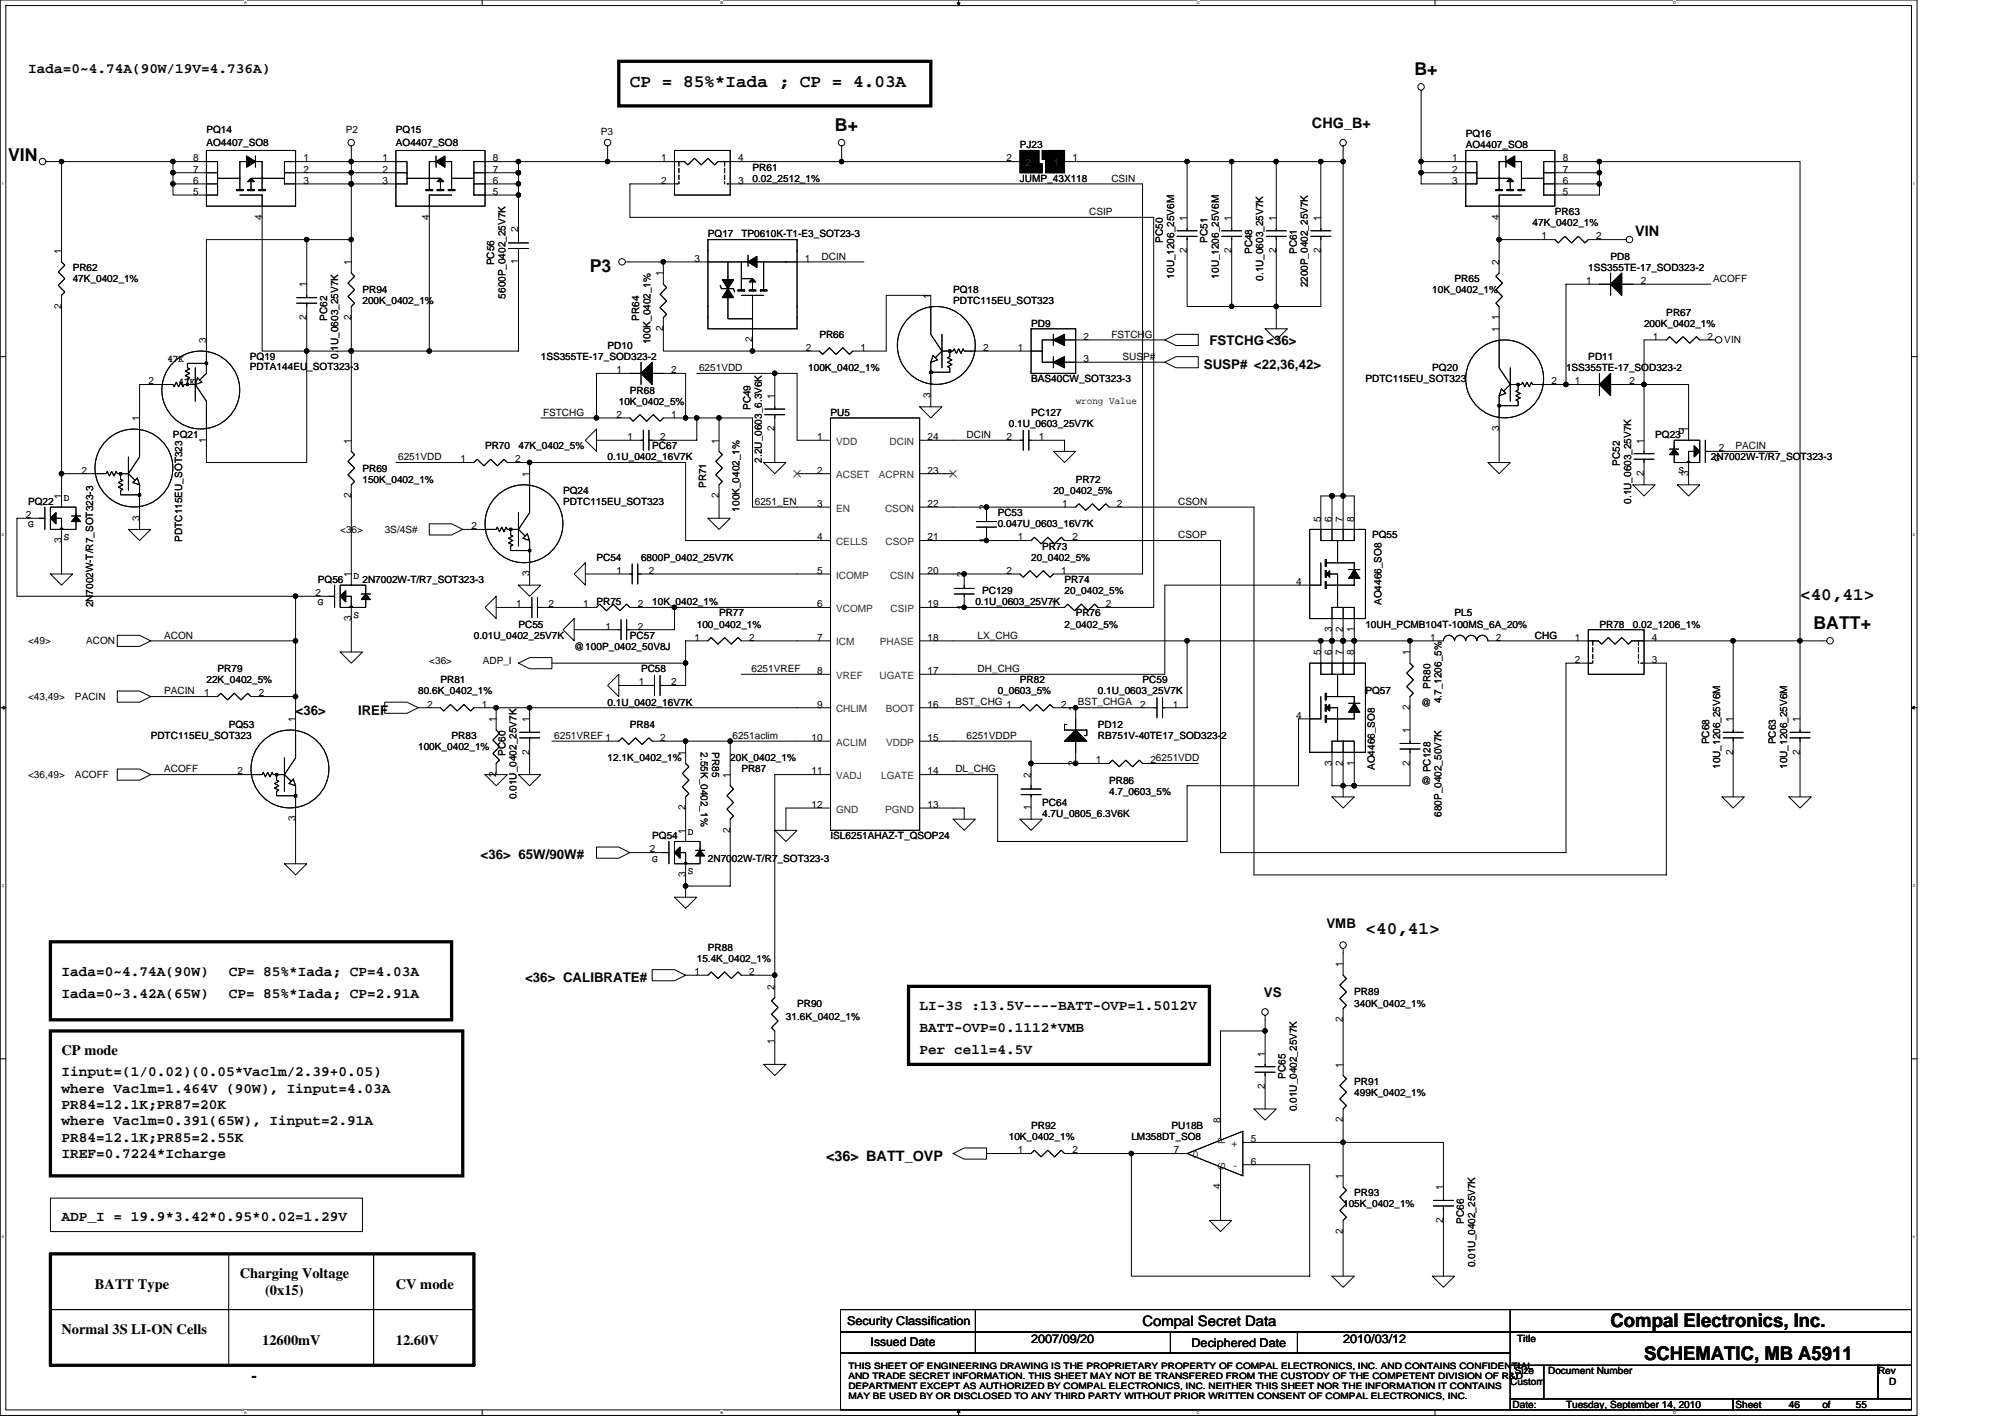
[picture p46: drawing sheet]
<svg xmlns="http://www.w3.org/2000/svg" width="297mm" height="210mm" viewBox="0 0 297 210" stroke-linecap="round" stroke-linejoin="round" font-family="sans-serif">
<defs><g id="words">
<g font-size="2.8">
<text x="238.6" y="196.6">Compal Electronics, Inc.</text>
<text x="243.6" y="201.5">SCHEMATIC, MB A5911</text>
</g>
<g font-size="2.6">
<text x="209.5" y="11.2">B+</text>
<text x="93.3" y="12.9">CP = 85%*Iada ; CP = 4.03A</text>
<text x="1.2" y="23.9">VIN</text>
<text x="123.7" y="19.4">B+</text>
<text x="87.4" y="40.2">P3</text>
<text x="266.7" y="88.9">&lt;40,41&gt;</text>
<text x="268.7" y="93.2">BATT+</text>
<text x="202.3" y="138.4">&lt;40,41&gt;</text>
<text x="37.2" y="204.6">-</text>
</g>
<g font-size="2.1">
<text x="4.2" y="10.9">Iada=0~4.74A(90W/19V=4.736A)</text>
<text x="194.4" y="19">CHG_B+</text>
<text x="242.2" y="35">VIN</text>
<text x="9.1" y="144.6">Iada=0~4.74A(90W)</text>
<text x="9.1" y="147.9">Iada=0~3.42A(65W)</text>
<text x="33.9" y="144.6">CP= 85%*Iada; CP=4.03A</text>
<text x="33.9" y="147.9">CP= 85%*Iada; CP=2.91A</text>
<text x="136.2" y="149.5">LI-3S :13.5V----BATT-OVP=1.5012V</text>
<text x="136.2" y="152.8">BATT-OVP=0.1112*VMB</text>
<text x="9.1" y="159.4">Iinput=(1/0.02)(0.05*Vaclm/2.39+0.05)</text>
<text x="9.1" y="161.9">where Vaclm=1.464V (90W), Iinput=4.03A</text>
<text x="9.1" y="156.3">CP mode</text>
<text x="136.2" y="156.1">Per cell=4.5V</text>
<text x="9.1" y="164.3">PR84=12.1K;PR87=20K</text>
<text x="9.1" y="166.7">where Vaclm=0.391(65W), Iinput=2.91A</text>
<text x="9.1" y="169.1">PR84=12.1K;PR85=2.55K</text>
<text x="9.1" y="171.5">IREF=0.7224*Icharge</text>
<text x="122.4" y="172">&lt;36&gt; BATT_OVP</text>
<text x="9.1" y="180.9">ADP_I = 19.9*3.42*0.95*0.02=1.29V</text>
<text x="14.1" y="191">BATT Type</text>
<text x="35.5" y="189.4">Charging Voltage</text>
<text x="39.3" y="191.9">(0x15)</text>
<text x="58.6" y="191">CV mode</text>
<text x="9.1" y="197.6">Normal 3S LI-ON Cells</text>
<text x="169.3" y="196.4">Compal Secret Data</text>
<text x="38.8" y="199.3">12600mV</text>
<text x="58.6" y="199.3">12.60V</text>
</g>
<g font-size="2">
<text x="179.2" y="51">FSTCHG&lt;36&gt;</text>
<text x="178.3" y="54.7">SUSP# &lt;22,36,42&gt;</text>
<text x="43.8" y="105.9">&lt;36&gt;</text>
<text x="53" y="105.9">IREF</text>
<text x="71.2" y="127.3">&lt;36&gt; 65W/90W#</text>
<text x="196.5" y="137.4">VMB</text>
<text x="77.8" y="145.5">&lt;36&gt; CALIBRATE#</text>
<text x="187.3" y="147.6">VS</text>
</g>
<g font-size="1.8">
<text x="125.5" y="196.3">Security Classification</text>
<text x="129" y="199.4">Issued Date</text>
<text x="152.8" y="198.9">2007/09/20</text>
<text x="176.5" y="199.6">Deciphered Date</text>
<text x="199" y="198.9">2010/03/12</text>
</g>
<g font-size="1.5">
<text x="28.6" y="23.9">8</text>
<text x="30.6" y="19.7">PQ14</text>
<text x="30.6" y="21.6">AO4407_SO8</text>
<text x="45" y="23.9">1</text>
<text x="51.2" y="19.7">P2</text>
<text x="56.7" y="23.9">1</text>
<text x="58.6" y="19.7">PQ15</text>
<text x="58.6" y="21.6">AO4407_SO8</text>
<text x="73" y="23.9">8</text>
<text x="89" y="20">P3</text>
<text x="97.9" y="23.9">1</text>
<text x="109.3" y="23.9">4</text>
<text x="149.1" y="23.9">2</text>
<text x="151.1" y="22">PJ23</text>
<text x="158.9" y="23.9">1</text>
<text x="215.2" y="23.9">1</text>
<text x="217.1" y="20.3">PQ16</text>
<text x="217.1" y="22">AO4407_SO8</text>
<text x="231.5" y="23.9">8</text>
<text x="28.6" y="27.2">6</text>
<text x="28.6" y="28.9">5</text>
<text x="28.6" y="25.6">7</text>
<text x="45" y="27.2">3</text>
<text x="45" y="25.6">2</text>
<text x="56.7" y="27.2">3</text>
<text x="56.7" y="25.6">2</text>
<text x="73" y="27.2">6</text>
<text x="73" y="28.9">5</text>
<text x="73" y="25.6">7</text>
<text x="97.9" y="27.2">2</text>
<text x="109.3" y="27.2">3</text>
<text x="111.5" y="25.3">PR61</text>
<text x="111.5" y="26.9">0.02_2512_1%</text>
<text x="151.1" y="26.9">JUMP_43X118</text>
<text x="164.7" y="26.9">CSIN</text>
<text x="215.2" y="27.2">3</text>
<text x="215.2" y="25.6">2</text>
<text x="231.5" y="27.2">6</text>
<text x="231.5" y="28.9">5</text>
<text x="231.5" y="25.6">7</text>
<text x="38.8" y="32.5" transform="rotate(-90 38.8 32.5)">4</text>
<text x="63.6" y="32.5" transform="rotate(-90 63.6 32.5)">4</text>
<text x="76.8" y="34.3" transform="rotate(-90 76.8 34.3)">2</text>
<text x="104.9" y="35.2">PQ17</text>
<text x="109.8" y="35.2">TP0610K-T1-E3_SOT23-3</text>
<text x="161.4" y="31.9">CSIP</text>
<text x="172.3" y="36" transform="rotate(-90 172.3 36)">PC50</text>
<text x="175.8" y="32.7" transform="rotate(-90 175.8 32.7)">1</text>
<text x="178.9" y="36" transform="rotate(-90 178.9 36)">PC51</text>
<text x="182.5" y="32.7" transform="rotate(-90 182.5 32.7)">1</text>
<text x="189.1" y="32.7" transform="rotate(-90 189.1 32.7)">1</text>
<text x="195.7" y="32.7" transform="rotate(-90 195.7 32.7)">1</text>
<text x="222.1" y="32.5" transform="rotate(-90 222.1 32.5)">4</text>
<text x="227.1" y="33.5">47K_0402_1%</text>
<text x="228.4" y="35.5">1</text>
<text x="230.4" y="31.9">PR63</text>
<text x="236.5" y="35.5">2</text>
<text x="9.1" y="37.6" transform="rotate(-90 9.1 37.6)">1</text>
<text x="10.8" y="40.1">PR62</text>
<text x="10.8" y="41.8">47K_0402_1%</text>
<text x="52" y="39.3" transform="rotate(-90 52 39.3)">1</text>
<text x="73.2" y="39.3" transform="rotate(-90 73.2 39.3)">PC56</text>
<text x="76.8" y="39.1" transform="rotate(-90 76.8 39.1)">1</text>
<text x="98.3" y="40.9" transform="rotate(-90 98.3 40.9)">1</text>
<text x="102.9" y="38.8">3</text>
<text x="119.2" y="38.8">1</text>
<text x="121.7" y="38.5">DCIN</text>
<text x="173.9" y="41.3" transform="rotate(-90 173.9 41.3)">10U_1206_25V6M</text>
<text x="175.8" y="37.5" transform="rotate(-90 175.8 37.5)">2</text>
<text x="180.5" y="41.3" transform="rotate(-90 180.5 41.3)">10U_1206_25V6M</text>
<text x="182.5" y="37.5" transform="rotate(-90 182.5 37.5)">2</text>
<text x="185.5" y="37.6" transform="rotate(-90 185.5 37.6)">PC48</text>
<text x="187.2" y="41.6" transform="rotate(-90 187.2 41.6)">0.1U_0603_25V7K</text>
<text x="189.1" y="37.5" transform="rotate(-90 189.1 37.5)">2</text>
<text x="192.1" y="37.6" transform="rotate(-90 192.1 37.6)">PC61</text>
<text x="195.7" y="37.5" transform="rotate(-90 195.7 37.5)">2</text>
<text x="215.5" y="41.8">PR65</text>
<text x="222.1" y="39.3" transform="rotate(-90 222.1 39.3)">2</text>
<text x="235.3" y="40.1">1SS355TE-17_SOD323-2</text>
<text x="238.6" y="38.5">PD8</text>
<text x="253.8" y="41.8">ACOFF</text>
<text x="9.1" y="45.7" transform="rotate(-90 9.1 45.7)">2</text>
<text x="45.4" y="47.4" transform="rotate(-90 45.4 47.4)">2</text>
<text x="45.4" y="42.6" transform="rotate(-90 45.4 42.6)">1</text>
<text x="48.5" y="47.5" transform="rotate(-90 48.5 47.5)">PC62</text>
<text x="52" y="47.4" transform="rotate(-90 52 47.4)">2</text>
<text x="53.7" y="43.4">PR94</text>
<text x="53.7" y="45.1">200K_0402_1%</text>
<text x="74.9" y="44.2" transform="rotate(-90 74.9 44.2)">5600P_0402_25V7K</text>
<text x="94.7" y="47.5" transform="rotate(-90 94.7 47.5)">PR64</text>
<text x="137.9" y="44.2" transform="rotate(-90 137.9 44.2)">1</text>
<text x="141.2" y="43.4">PQ18</text>
<text x="141.2" y="45.1">PDTC115EU_SOT323</text>
<text x="193.8" y="42.6" transform="rotate(-90 193.8 42.6)">2200P_0402_25V7K</text>
<text x="212.2" y="43.4">10K_0402_1%</text>
<text x="222.1" y="47.4" transform="rotate(-90 222.1 47.4)">1</text>
<text x="235" y="42.1">1</text>
<text x="243.1" y="42.1">2</text>
<text x="246.9" y="46.7">PR67</text>
<text x="24.8" y="53.7">47K</text>
<text x="30.6" y="50.8" transform="rotate(-90 30.6 50.8)">3</text>
<text x="37" y="53.3">PQ19</text>
<text x="50.1" y="53.2" transform="rotate(-90 50.1 53.2)">0.1U_0603_25V7K</text>
<text x="80.1" y="53.3">1SS355TE-17_SOD323-2</text>
<text x="90" y="51.7">PD10</text>
<text x="96.3" y="51" transform="rotate(-90 96.3 51)">100K_0402_1%</text>
<text x="98.3" y="49" transform="rotate(-90 98.3 49)">2</text>
<text x="111.5" y="50.7" transform="rotate(-90 111.5 50.7)">2</text>
<text x="119.4" y="52">2</text>
<text x="121.4" y="50">PR66</text>
<text x="127.5" y="52">1</text>
<text x="145.7" y="52">2</text>
<text x="150.8" y="52">1</text>
<text x="152.8" y="48.4">PD9</text>
<text x="160.5" y="50.3">2</text>
<text x="160.5" y="53.6">3</text>
<text x="164.7" y="50">FSTCHG</text>
<text x="166.3" y="53.3">SUSP#</text>
<text x="222.1" y="49.2" transform="rotate(-90 222.1 49.2)">1</text>
<text x="235.3" y="53.3">PD11</text>
<text x="243.6" y="48.4">200K_0402_1%</text>
<text x="244.9" y="50.3">1</text>
<text x="253" y="50.3">2</text>
<text x="255.5" y="50.9">VIN</text>
<text x="22" y="56.9">2</text>
<text x="26.5" y="57">47K</text>
<text x="37" y="54.8">PDTA144EU_SOT323-3</text>
<text x="91.3" y="55.3">1</text>
<text x="91.7" y="59.9">10K_0402_5%</text>
<text x="93.3" y="58.3">PR68</text>
<text x="99.4" y="55.3">2</text>
<text x="103.6" y="55">6251VDD</text>
<text x="114.8" y="59.1" transform="rotate(-90 114.8 59.1)">1</text>
<text x="119.7" y="55">100K_0402_1%</text>
<text x="137.9" y="58.9" transform="rotate(-90 137.9 58.9)">3</text>
<text x="152.8" y="56.6">BAS40CW_SOT323-3</text>
<text x="159.4" y="59.8">wrong Value</text>
<text x="202.3" y="56.6">PDTC115EU_SOT323</text>
<text x="212.2" y="55">PQ20</text>
<text x="229.9" y="56.9">2</text>
<text x="232" y="55">1SS355TE-17_SOD323-2</text>
<text x="233.3" y="56.9">1</text>
<text x="241.4" y="56.9">2</text>
<text x="20.7" y="62.4" transform="rotate(-90 20.7 62.4)">1</text>
<text x="25.6" y="64.9">PQ21</text>
<text x="30.6" y="65.6" transform="rotate(-90 30.6 65.6)">1</text>
<text x="52" y="65.7" transform="rotate(-90 52 65.7)">1</text>
<text x="80.5" y="61.6">FSTCHG</text>
<text x="91.3" y="61.9">2</text>
<text x="93" y="65.2">1</text>
<text x="97.8" y="65.2">2</text>
<text x="99.4" y="61.9">1</text>
<text x="106.5" y="65.7" transform="rotate(-90 106.5 65.7)">1</text>
<text x="111.2" y="60.7" transform="rotate(-90 111.2 60.7)">PC49</text>
<text x="114.8" y="63.9" transform="rotate(-90 114.8 63.9)">2</text>
<text x="121" y="65.2">1</text>
<text x="123" y="61.6">PU5</text>
<text x="137.4" y="65.2">24</text>
<text x="143.2" y="64.9">DCIN</text>
<text x="149.1" y="65.2">2</text>
<text x="149.5" y="63.2">0.1U_0603_25V7K</text>
<text x="152.8" y="61.6">PC127</text>
<text x="153.9" y="65.2">1</text>
<text x="222.1" y="63.9" transform="rotate(-90 222.1 63.9)">3</text>
<text x="243.5" y="65.7" transform="rotate(-90 243.5 65.7)">1</text>
<text x="245.2" y="64.9">PQ23</text>
<text x="248.7" y="64.3">D</text>
<text x="250.1" y="64.1" transform="rotate(-90 250.1 64.1)">1</text>
<text x="12.1" y="70.1">2</text>
<text x="53.7" y="69.8">PR69</text>
<text x="53.7" y="71.5">150K_0402_1%</text>
<text x="59" y="68.2">6251VDD</text>
<text x="68.2" y="68.5">1</text>
<text x="71.9" y="66.5">PR70</text>
<text x="76.3" y="68.5">2</text>
<text x="76.8" y="66.5">47K_0402_5%</text>
<text x="78.4" y="70.7" transform="rotate(-90 78.4 70.7)">1</text>
<text x="90" y="68.2">0.1U_0402_16V7K</text>
<text x="96.6" y="66.5">PC67</text>
<text x="112.9" y="68.5" transform="rotate(-90 112.9 68.5)">2.2U_0603_6.3V6K</text>
<text x="121" y="70.1">2</text>
<text x="137.4" y="70.1">23</text>
<text x="159.4" y="71.5">PR72</text>
<text x="240" y="69" transform="rotate(-90 240 69)">PC52</text>
<text x="243.5" y="70.5" transform="rotate(-90 243.5 70.5)">2</text>
<text x="248.7" y="70">S</text>
<text x="250.1" y="70.5" transform="rotate(-90 250.1 70.5)">3</text>
<text x="253.5" y="68.2">2N7002W-T/R7_SOT323-3</text>
<text x="254" y="68.2">G</text>
<text x="254.6" y="66.8">2</text>
<text x="257.1" y="66.5">PACIN</text>
<text x="3.8" y="76.8">2</text>
<text x="4.2" y="74.8">PQ22</text>
<text x="9.1" y="74" transform="rotate(-90 9.1 74)">1</text>
<text x="9.5" y="74.2">D</text>
<text x="20.7" y="77.1" transform="rotate(-90 20.7 77.1)">3</text>
<text x="52" y="73.8" transform="rotate(-90 52 73.8)">2</text>
<text x="83.4" y="73.2">PQ24</text>
<text x="83.4" y="74.8">PDTC115EU_SOT323</text>
<text x="104.6" y="72.3" transform="rotate(-90 104.6 72.3)">PR71</text>
<text x="106.5" y="73.8" transform="rotate(-90 106.5 73.8)">2</text>
<text x="109.6" y="75.8" transform="rotate(-90 109.6 75.8)">100K_0402_1%</text>
<text x="111.8" y="74.8">6251_EN</text>
<text x="121" y="75.1">3</text>
<text x="137.4" y="75.1">22</text>
<text x="146.1" y="75.6" transform="rotate(-90 146.1 75.6)">2</text>
<text x="147.8" y="76.5">PC53</text>
<text x="156.1" y="73.2">20_0402_5%</text>
<text x="157.4" y="75.1">1</text>
<text x="165.5" y="75.1">2</text>
<text x="174.6" y="74.8">CSON</text>
<text x="195.7" y="77.3" transform="rotate(-90 195.7 77.3)">5</text>
<text x="197.3" y="77.3" transform="rotate(-90 197.3 77.3)">6</text>
<text x="199" y="77.3" transform="rotate(-90 199 77.3)">7</text>
<text x="200.6" y="77.3" transform="rotate(-90 200.6 77.3)">8</text>
<text x="241.6" y="74.6" transform="rotate(-90 241.6 74.6)">0.1U_0603_25V7K</text>
<text x="4.2" y="78.1">G</text>
<text x="9.1" y="80.4" transform="rotate(-90 9.1 80.4)">3</text>
<text x="9.5" y="79.9">S</text>
<text x="27" y="80.2" transform="rotate(-90 27 80.2)">PDTC115EU_SOT323</text>
<text x="50.4" y="78.9">&lt;36&gt;</text>
<text x="57" y="78.9">3S/4S#</text>
<text x="69.9" y="78.4">2</text>
<text x="88.4" y="83.1">PC54</text>
<text x="95" y="83.1">6800P_0402_25V7K</text>
<text x="121" y="80.1">4</text>
<text x="137.4" y="80.1">21</text>
<text x="146.1" y="80.4" transform="rotate(-90 146.1 80.4)">1</text>
<text x="147.8" y="78.1">0.047U_0603_16V7K</text>
<text x="150.8" y="80.1">1</text>
<text x="152.8" y="83.1">20_0402_5%</text>
<text x="154.4" y="81.4">PR73</text>
<text x="158.9" y="80.1">2</text>
<text x="174.6" y="79.7">CSOP</text>
<text x="203.3" y="79.8">PQ55</text>
<text x="13.8" y="90" transform="rotate(-90 13.8 90)">2N7002W-T/R7_SOT323-3</text>
<text x="46.8" y="88.3">2</text>
<text x="47.1" y="89.7">G</text>
<text x="47.1" y="86.4">PQ56</text>
<text x="52" y="85.5" transform="rotate(-90 52 85.5)">1</text>
<text x="52.4" y="85.7">D</text>
<text x="53.7" y="86.4">2N7002W-T/R7_SOT323-3</text>
<text x="76.5" y="90">1</text>
<text x="78.4" y="85.4" transform="rotate(-90 78.4 85.4)">3</text>
<text x="81.3" y="90">2</text>
<text x="86.4" y="90">1</text>
<text x="88.4" y="89.7">PR75</text>
<text x="91.3" y="85">1</text>
<text x="94.5" y="90">2</text>
<text x="96.1" y="85">2</text>
<text x="96.6" y="89.7">10K_0402_1%</text>
<text x="121" y="85">5</text>
<text x="121" y="90">6</text>
<text x="137.4" y="90">19</text>
<text x="137.4" y="85">20</text>
<text x="142.8" y="85.5" transform="rotate(-90 142.8 85.5)">2</text>
<text x="144.5" y="89.7">0.1U_0603_25V7K</text>
<text x="145.5" y="88">PC129</text>
<text x="149.1" y="85">2</text>
<text x="155.7" y="90">1</text>
<text x="157.2" y="85">1</text>
<text x="157.7" y="86.4">PR74</text>
<text x="157.7" y="88">20_0402_5%</text>
<text x="163.8" y="90">2</text>
<text x="192" y="86.7">4</text>
<text x="204.7" y="89.6" transform="rotate(-90 204.7 89.6)">AO4466_SO8</text>
<text x="4.2" y="95.4">&lt;49&gt;</text>
<text x="12.8" y="95.4">ACON</text>
<text x="24.3" y="94.6">ACON</text>
<text x="52" y="92" transform="rotate(-90 52 92)">3</text>
<text x="52.4" y="91.5">S</text>
<text x="70.2" y="94.6">0.01U_0402_25V7K</text>
<text x="76.8" y="93">PC55</text>
<text x="89.7" y="93.3">1</text>
<text x="93.3" y="94.6">PC57</text>
<text x="94.5" y="93.3">2</text>
<text x="102.9" y="94.9">1</text>
<text x="103.2" y="93">100_0402_1%</text>
<text x="106.5" y="91.3">PR77</text>
<text x="111" y="94.9">2</text>
<text x="121" y="94.9">7</text>
<text x="137.4" y="94.9">18</text>
<text x="142.8" y="90.3" transform="rotate(-90 142.8 90.3)">1</text>
<text x="144.8" y="94.6">LX_CHG</text>
<text x="157.7" y="93">2_0402_5%</text>
<text x="159.4" y="91.3">PR76</text>
<text x="197.3" y="93.6" transform="rotate(-90 197.3 93.6)">3</text>
<text x="199" y="93.6" transform="rotate(-90 199 93.6)">2</text>
<text x="200.6" y="93.6" transform="rotate(-90 200.6 93.6)">1</text>
<text x="202.3" y="93">10UH_PCMB104T-100MS_6A_20%</text>
<text x="211.9" y="94.9">1</text>
<text x="215.5" y="91.3">PL5</text>
<text x="221.6" y="94.9">2</text>
<text x="227.4" y="94.6">CHG</text>
<text x="233.3" y="94.9">1</text>
<text x="237" y="93">PR78</text>
<text x="241.9" y="93">0.02_1206_1%</text>
<text x="244.7" y="94.9">4</text>
<text x="30.6" y="101.2">22K_0402_5%</text>
<text x="32.2" y="99.6">PR79</text>
<text x="63.6" y="98.4">&lt;36&gt;</text>
<text x="65.3" y="101.2">PR81</text>
<text x="71.5" y="98.4">ADP_I</text>
<text x="85.1" y="96.3">@100P_0402_50V8J</text>
<text x="94.6" y="101.5">1</text>
<text x="95" y="99.6">PC58</text>
<text x="99.4" y="101.5">2</text>
<text x="111.3" y="99.5">6251VREF</text>
<text x="121" y="99.9">8</text>
<text x="137.4" y="99.9">17</text>
<text x="144.8" y="99.5">DH_CHG</text>
<text x="151.1" y="101.2">PR82</text>
<text x="169.3" y="101.2">PC59</text>
<text x="195.7" y="97.1" transform="rotate(-90 195.7 97.1)">5</text>
<text x="197.3" y="97.1" transform="rotate(-90 197.3 97.1)">6</text>
<text x="199" y="97.1" transform="rotate(-90 199 97.1)">7</text>
<text x="200.6" y="97.1" transform="rotate(-90 200.6 97.1)">8</text>
<text x="208.9" y="97.1" transform="rotate(-90 208.9 97.1)">1</text>
<text x="233.3" y="98.2">2</text>
<text x="244.7" y="98.2">3</text>
<text x="4.2" y="103.7">&lt;43,49&gt;</text>
<text x="11.1" y="103.7">PACIN</text>
<text x="24.3" y="102.8">PACIN</text>
<text x="30.2" y="103.2">1</text>
<text x="33.9" y="107.8">PQ53</text>
<text x="38.4" y="103.2">2</text>
<text x="43.8" y="107" transform="rotate(-90 43.8 107)">1</text>
<text x="62" y="102.9">80.6K_0402_1%</text>
<text x="63.3" y="104.8">2</text>
<text x="71.4" y="104.8">1</text>
<text x="73.5" y="107" transform="rotate(-90 73.5 107)">1</text>
<text x="78.4" y="107" transform="rotate(-90 78.4 107)">1</text>
<text x="90" y="104.5">0.1U_0402_16V7K</text>
<text x="93.3" y="107.8">PR84</text>
<text x="121" y="104.8">9</text>
<text x="137.4" y="104.8">16</text>
<text x="141.5" y="104.5">BST_CHG 1</text>
<text x="147.8" y="102.9">0_0603_5%</text>
<text x="157.2" y="104.8">2</text>
<text x="159.3" y="105.3" transform="rotate(-90 159.3 105.3)">1</text>
<text x="159.7" y="104.5">BST_CHGA</text>
<text x="162.7" y="102.9">0.1U_0603_25V7K</text>
<text x="162.7" y="107.8">PD12</text>
<text x="168.9" y="104.8">2</text>
<text x="173.7" y="104.8">1</text>
<text x="192" y="106.5">4</text>
<text x="202.3" y="102.9">PQ57</text>
<text x="208.9" y="105.2" transform="rotate(-90 208.9 105.2)">2</text>
<text x="210.5" y="104.5">@</text>
<text x="211.9" y="102" transform="rotate(-90 211.9 102)">PR80</text>
<text x="213.6" y="104.2" transform="rotate(-90 213.6 104.2)">4.7_1206_5%</text>
<text x="256.7" y="107" transform="rotate(-90 256.7 107)">1</text>
<text x="266.7" y="107" transform="rotate(-90 266.7 107)">1</text>
<text x="22.3" y="109.5">PDTC115EU_SOT323</text>
<text x="62" y="111.1">100K_0402_1%</text>
<text x="66.9" y="109.5">PR83</text>
<text x="74.9" y="111.9" transform="rotate(-90 74.9 111.9)">PC60</text>
<text x="78.4" y="111.8" transform="rotate(-90 78.4 111.8)">2</text>
<text x="82.1" y="109.5">6251VREF 1</text>
<text x="90" y="112.8">12.1K_0402_1%</text>
<text x="97.8" y="109.8">2</text>
<text x="101.6" y="111.9" transform="rotate(-90 101.6 111.9)">1</text>
<text x="103.8" y="111.4" transform="rotate(90 103.8 111.4)">2.55K_0402_1%</text>
<text x="105.5" y="111.4" transform="rotate(90 105.5 111.4)">PR85</text>
<text x="108.2" y="112.8">20K_0402_1%</text>
<text x="108.5" y="109.5">6251aclim</text>
<text x="120.2" y="109.8">10</text>
<text x="137.4" y="109.8">15</text>
<text x="143.2" y="109.5">6251VDDP</text>
<text x="159.3" y="113.4" transform="rotate(-90 159.3 113.4)">2</text>
<text x="162.3" y="113.1">1</text>
<text x="162.7" y="109.5">RB751V-40TE17_SOD323-2</text>
<text x="170.4" y="113.1">26251VDD</text>
<text x="197.3" y="113.4" transform="rotate(-90 197.3 113.4)">3</text>
<text x="199" y="113.4" transform="rotate(-90 199 113.4)">2</text>
<text x="200.6" y="113.4" transform="rotate(-90 200.6 113.4)">1</text>
<text x="208.9" y="113.4" transform="rotate(-90 208.9 113.4)">2</text>
<text x="208.9" y="108.6" transform="rotate(-90 208.9 108.6)">1</text>
<text x="253.2" y="110.3" transform="rotate(-90 253.2 110.3)">PC68</text>
<text x="254.8" y="113.9" transform="rotate(-90 254.8 113.9)">10U_1206_25V6M</text>
<text x="256.7" y="111.8" transform="rotate(-90 256.7 111.8)">2</text>
<text x="263.1" y="110.3" transform="rotate(-90 263.1 110.3)">PC63</text>
<text x="264.7" y="113.9" transform="rotate(-90 264.7 113.9)">10U_1206_25V6M</text>
<text x="266.7" y="111.8" transform="rotate(-90 266.7 111.8)">2</text>
<text x="4.2" y="115.3">&lt;36,49&gt;</text>
<text x="11.1" y="115.3">ACOFF</text>
<text x="24.3" y="114.4">ACOFF</text>
<text x="35.2" y="114.7">2</text>
<text x="73.5" y="115.1" transform="rotate(-90 73.5 115.1)">2</text>
<text x="76.5" y="118.4" transform="rotate(-90 76.5 118.4)">0.01U_0402_25V7K</text>
<text x="108.2" y="115.2" transform="rotate(-90 108.2 115.2)">1</text>
<text x="109.8" y="114.4">PR87</text>
<text x="120.2" y="119.7">12</text>
<text x="120.2" y="114.7">11</text>
<text x="137.4" y="119.7">13</text>
<text x="137.4" y="114.7">14</text>
<text x="141.5" y="114.4">DL_CHG</text>
<text x="152.7" y="115.2" transform="rotate(-90 152.7 115.2)">2</text>
<text x="154.4" y="119.4">PC64</text>
<text x="164.3" y="116.1">PR86</text>
<text x="164.3" y="117.7">4.7_0603_5%</text>
<text x="203.7" y="114.1" transform="rotate(-90 203.7 114.1)">AO4466_SO8</text>
<text x="210.5" y="116.1">@</text>
<text x="211.9" y="114.4" transform="rotate(-90 211.9 114.4)">PC128</text>
<text x="43.8" y="121.7" transform="rotate(-90 43.8 121.7)">3</text>
<text x="96.6" y="124.3">PQ54</text>
<text x="101.6" y="123.5" transform="rotate(-90 101.6 123.5)">1</text>
<text x="101.6" y="120" transform="rotate(-90 101.6 120)">2</text>
<text x="101.9" y="123.7">D</text>
<text x="108.2" y="123.3" transform="rotate(-90 108.2 123.3)">2</text>
<text x="123" y="124.3">ISL6251AHAZ-T_QSOP24</text>
<text x="152.7" y="120" transform="rotate(-90 152.7 120)">1</text>
<text x="154.4" y="121">4.7U_0805_6.3V6K</text>
<text x="213.6" y="121" transform="rotate(-90 213.6 121)">680P_0402_50V7K</text>
<text x="96.3" y="126.3">2</text>
<text x="96.6" y="127.7">G</text>
<text x="101.6" y="129.9" transform="rotate(-90 101.6 129.9)">3</text>
<text x="101.9" y="129.5">S</text>
<text x="104.9" y="127.6">2N7002W-T/R7_SOT323-3</text>
<text x="103.2" y="142.5">15.4K_0402_1%</text>
<text x="104.9" y="140.8">PR88</text>
<text x="199" y="143.3" transform="rotate(-90 199 143.3)">1</text>
<text x="102.9" y="144.4">1</text>
<text x="111" y="144.4">2</text>
<text x="114.8" y="146.6" transform="rotate(-90 114.8 146.6)">2</text>
<text x="118.1" y="149.1">PR90</text>
<text x="200.6" y="147.4">PR89</text>
<text x="200.6" y="149.1">340K_0402_1%</text>
<text x="114.8" y="154.7" transform="rotate(-90 114.8 154.7)">1</text>
<text x="116.4" y="151.1">31.6K_0402_1%</text>
<text x="199" y="151.4" transform="rotate(-90 199 151.4)">2</text>
<text x="187.4" y="161.3" transform="rotate(-90 187.4 161.3)">2</text>
<text x="187.4" y="156.5" transform="rotate(-90 187.4 156.5)">1</text>
<text x="190.5" y="159.8" transform="rotate(-90 190.5 159.8)">PC65</text>
<text x="199" y="158.2" transform="rotate(-90 199 158.2)">1</text>
<text x="200.6" y="160.7">PR91</text>
<text x="152.8" y="167.3">PR92</text>
<text x="173.6" y="167.3">PU18B</text>
<text x="180.8" y="166.4" transform="rotate(-90 180.8 166.4)">8</text>
<text x="192.1" y="164.6" transform="rotate(-90 192.1 164.6)">0.01U_0402_25V7K</text>
<text x="199" y="166.3" transform="rotate(-90 199 166.3)">2</text>
<text x="200.6" y="162.3">499K_0402_1%</text>
<text x="149.5" y="168.9">10K_0402_1%</text>
<text x="150.8" y="170.9">1</text>
<text x="158.9" y="170.9">2</text>
<text x="167.6" y="168.9">LM358DT_SO8</text>
<text x="173.9" y="170.9">7</text>
<text x="185.3" y="169.2">5</text>
<text x="185.3" y="172.5">6</text>
<text x="180.8" y="176.2" transform="rotate(-90 180.8 176.2)">4</text>
<text x="199" y="174.7" transform="rotate(-90 199 174.7)">1</text>
<text x="199" y="178.8">105K_0402_1%</text>
<text x="200.6" y="177.2">PR93</text>
<text x="213.8" y="176.3" transform="rotate(-90 213.8 176.3)">1</text>
<text x="199" y="182.8" transform="rotate(-90 199 182.8)">2</text>
<text x="213.8" y="181.1" transform="rotate(-90 213.8 181.1)">2</text>
<text x="216.9" y="181.3" transform="rotate(-90 216.9 181.3)">PC66</text>
<text x="218.5" y="187.7" transform="rotate(-90 218.5 187.7)">0.01U_0402_25V7K</text>
<text x="224.4" y="203.6">Size</text>
<text x="224.7" y="198.8">Title</text>
<text x="229.4" y="203.6">Document Number</text>
<text x="278.2" y="203.6">Rev</text>
<text x="223.7" y="205.2">Custom</text>
<text x="224.1" y="208.5">Date:</text>
<text x="232" y="208.5">Tuesday, September 14, 2010</text>
<text x="257.1" y="208.5">Sheet</text>
<text x="265" y="208.5">46</text>
<text x="270" y="208.5">of</text>
<text x="274.9" y="208.5">55</text>
<text x="279.9" y="205.2">D</text>
</g>
<g font-size="1.5" fill="#333">
<text x="151.9" y="24.6">2</text>
<text x="156.1" y="24.6">1</text>
<text x="123.9" y="65.9">VDD</text>
<text x="131.8" y="65.9">DCIN</text>
<text x="123.9" y="70.8">ACSET</text>
<text x="130.2" y="70.8">ACPRN</text>
<text x="123.9" y="75.8">EN</text>
<text x="131.1" y="75.8">CSON</text>
<text x="123.9" y="80.8">CELLS</text>
<text x="131.2" y="80.8">CSOP</text>
<text x="123.9" y="85.7">ICOMP</text>
<text x="131.9" y="85.7">CSIN</text>
<text x="123.9" y="90.7">VCOMP</text>
<text x="123.9" y="95.6">ICM</text>
<text x="130.4" y="95.6">PHASE</text>
<text x="131.9" y="90.7">CSIP</text>
<text x="123.9" y="100.6">VREF</text>
<text x="130.3" y="100.6">UGATE</text>
<text x="123.9" y="105.5">CHLIM</text>
<text x="131.2" y="105.5">BOOT</text>
<text x="123.9" y="110.5">ACLIM</text>
<text x="131.3" y="110.5">VDDP</text>
<text x="123.9" y="115.4">VADJ</text>
<text x="130.6" y="115.4">LGATE</text>
<text x="123.9" y="120.4">GND</text>
<text x="131.1" y="120.4">PGND</text>
<text x="176.7" y="171.6">0</text>
<text x="181.5" y="173.4" transform="rotate(-90 181.5 173.4)">G</text>
<text x="181.5" y="169.4" transform="rotate(-90 181.5 169.4)">P</text>
<text x="182.4" y="169.9">+</text>
<text x="182.8" y="173.2">-</text>
</g>
<g font-size="1.3">
<text x="125.7" y="202.8">THIS SHEET OF ENGINEERING DRAWING IS THE PROPRIETARY PROPERTY OF COMPAL ELECTRONICS, INC. AND CONTAINS CONFIDENTIAL</text>
<text x="125.7" y="204.3">AND TRADE SECRET INFORMATION. THIS SHEET MAY NOT BE TRANSFERED FROM THE CUSTODY OF THE COMPETENT DIVISION OF R&amp;D</text>
<text x="125.7" y="205.8">DEPARTMENT EXCEPT AS AUTHORIZED BY COMPAL ELECTRONICS, INC. NEITHER THIS SHEET NOR THE INFORMATION IT CONTAINS</text>
<text x="125.7" y="207.3">MAY BE USED BY OR DISCLOSED TO ANY THIRD PARTY WITHOUT PRIOR WRITTEN CONSENT OF COMPAL ELECTRONICS, INC.</text>
</g>
<g font-size=".6">
<text x="36.1" y=".6">A</text>
<text x="106.7" y=".6">B</text>
<text x="177.3" y=".6">C</text>
<text x="247.9" y=".6">D</text>
<text x=".3" y="27.3">1</text>
<text x="283.4" y="27.3">1</text>
<text x=".3" y="79.4">2</text>
<text x="283.4" y="79.4">2</text>
<text x=".3" y="131.4">3</text>
<text x="283.4" y="131.4">3</text>
<text x=".3" y="183.4">4</text>
<text x="283.4" y="183.4">4</text>
<text x="36.1" y="209.5">A</text>
<text x="106.7" y="209.5">B</text>
<text x="177.3" y="209.5">C</text>
<text x="247.9" y="209.5">D</text>
</g>
</g></defs>
<path d="M0 0h284v209.7h-284zM.9 .8h282.3v208.1h-282.3z" fill="none" stroke="#000" stroke-width=".15"/>
<g fill="#fff">
<path d="M36.1 .1h.4v.7h-.4z"/>
<path d="M36.1 209h.4v.6h-.4z"/>
</g>
<path d="M71.4 0v.8M71.4 208.9v.8" fill="none" stroke="#000" stroke-width=".15"/>
<g fill="#fff">
<path d="M106.7 .1h.4v.7h-.4z"/>
<path d="M106.7 209h.4v.6h-.4z"/>
</g>
<path d="M142 0v.8M142 208.9v.8" fill="none" stroke="#000" stroke-width=".15"/>
<path d="M141.8 .4h.4l-.2 .4zM142 208.9l.2 .4h-.4z" fill="#000" stroke="#000" stroke-width=".15"/>
<g fill="#fff">
<path d="M177.3 .1h.4v.7h-.4z"/>
<path d="M177.3 209h.4v.6h-.4z"/>
</g>
<path d="M212.6 0v.8M212.6 208.9v.8" fill="none" stroke="#000" stroke-width=".15"/>
<g fill="#fff">
<path d="M247.9 .1h.4v.7h-.4z"/>
<path d="M247.9 209h.4v.6h-.4z"/>
<path d="M.3 26.8h.2v.7h-.2z"/>
<path d="M283.4 26.8h.3v.7h-.3z"/>
<path d="M.3 78.8h.2v.7h-.2z"/>
<path d="M283.4 78.8h.3v.7h-.3z"/>
</g>
<path d="M0 52.8h.9M283.2 52.8h.8" fill="none" stroke="#000" stroke-width=".15"/>
<g fill="#fff">
<path d="M.3 130.8h.2v.7h-.2z"/>
<path d="M283.4 130.8h.3v.7h-.3z"/>
</g>
<path d="M0 104.8h.9M283.2 104.8h.8" fill="none" stroke="#000" stroke-width=".15"/>
<path d="M.5 104.6l.4 .2-.4 .3zM283.2 104.8l.4-.2v.5z" fill="#000" stroke="#000" stroke-width=".15"/>
<g fill="#fff">
<path d="M.3 182.8h.2v.7h-.2z"/>
<path d="M283.4 182.8h.3v.7h-.3z"/>
</g>
<g fill="none" stroke="#000" stroke-width=".15">
<path d="M210.5 13.4v13.8h8.3v-1.6M9.1 23.9v14.9l.5 .5-1 1 1 1-1 1 1 1-.5 .5v31.3M9.1 23.9h16.5v1.7h6.6M9.1 23.9h-2.3M25.6 23.9h6.6v5h-6.6v-1.7M25.6 25.6v1.6h6.6M30.6 22.3h13.2v8.2h-13.2zM32.2 26.4h3.3M35 28.1h1v.1h-1zM35.5 28.9h3.3v23.1h38v-15.2M36.5 23.9h-1v4.2M36.7 28.1h1v.1h-1z"/>
<path d="M37.2 26.4h4.9M37.2 26.9v1.2M37.8 23.9h1v4.2M37.8 23.1v1.7M38.4 28.1h.9v.1h-.9zM42.1 25.6v-1.7h18.2v1.7M42.1 25.6h18.2M42.1 25.6v1.6h18.2v-1.6M45.4 35.5v8.6M52 21.6v18.8l.5 .5-.9 1 .9 1-.9 1 .9 1-.5 .5v21.5l.5 .5-.9 .9 .9 1-.9 1 .9 1-.5 .5v14.9M52 35.5h-21.4v19.8l-1 1M58.6 22.3h13.3v8.2h-13.3z"/>
<path d="M60.3 26.4h5M63.1 28.1h1v.1h-1zM64.6 23.9h-1v4.2M64.6 23.1v1.7M64.8 28.1h.9v.1h-.9zM65.3 26.9v1.2M65.9 23.9h1v4.2M66.4 28.1h1v.1h-1zM66.9 28.9h-3.3v23.1M66.9 26.4h3.3M70.2 25.6h6.6M70.2 27.2h6.6"/>
<path d="M75.3 36h3M75.3 36.8h3M76.8 23.9v12.1M90 23.9h-19.8v5h6.6M90 21.6v2.3h11.4l.5 .5 1-.9 1 .9 1-.9 1 .9 .5-.5h44.7M92.7 38.8h18.1M98.3 38.8v3.3l.5 .5-1 1 1 1-1 1 1 1-.5 .5v4.9h13.2M99.9 22.3h8.3v6.6h-8.3zM99.9 27.2h-6.6v5h77.6v57.8h-8.2l-.5-.5-1 1-1-1-1 1-1-1-.5 .5h-21.5M100.1 27.2h.3M100.6 23.9v.7M100.6 24.9v.7"/>
<path d="M100.6 25.9v.7M100.6 26.9v.3M104.9 35.5h13.2v13.2h-13.2zM107.4 23.9v.7M107.4 24.9v.7M107.4 25.9v.7M107.4 26.9v.3M107.7 27.2h.3M107.8 38.8v2.6M108.2 27.2h61.1v57.8h-13.2l-.5 .5-1-1-1 1-1-1-1 1-.5-.5h-14.9M109.8 38.8v4.1M110.8 37.8v1.7"/>
<path d="M112.1 38.8h1M124.7 21.6v2.3M128 38.8h-14.9v4.1M157.7 23.9h41.3M174.4 35h3M174.4 34.2h3M175.9 23.9v10.3M175.9 35v10.4h19.8v-10.4M181 35h3M181 34.2h3M182.5 35v10.4M182.5 23.9v10.3"/>
<path d="M187.6 35h3M187.6 34.2h3M189.1 23.9v10.3M189.1 35v13.7M194.2 35h3M194.2 34.2h3M195.7 23.9v10.3M199 21.6v58.5M210.5 23.9h8.3v1.7M217.1 22.3h13.3v8.2h-13.3zM218.8 25.6h-8.3M218.8 26.4h4.9"/>
<path d="M221.6 28.1h1v.1h-1zM223.1 23.9h-1v4.2M223.1 23.1v1.7M223.3 28.1h.9v.1h-.9zM223.7 26.9v1.2M224.4 23.9h1v4.2M224.9 28.1h1v.1h-1zM225.4 28.9h-3.3v11.5l-.5 .5 1 1-1 1 1 1-1 1 .5 .5v9.1l1.6 2.5M225.4 26.4h3.3M228.7 27.2h8.3M237 23.9v5h-8.3v-5h38v84.6M237 25.6h-8.3"/>
<path d="M240.9 35.5h-5.6l-.5 .5-1-1-1 1-1-1-1 1-.4-.5h-8.3M27.6 56.8h.3v.3h-.3zM28.9 57h-1.6l-.2 .3-.3-.7-.3 .7-.4-.7-.3 .7-.2-.3h-4.9v10.7l-1.7 2.5M28.9 54.5v4.9M29.3 56l.6 .6-1 .4zM30.4 53.7h.4v.3h-.4zM30.6 53.8h-2.8v.7l.3 .2-.7 .3 .7 .3-.7 .3 .7 .4-.3 .1v.9M44 44.9h2.9M44 44.1h2.9M45.4 44.9v23.6h-14.8v-9.1l-1.7-2.4M95 55.3h-6.6v6.6M95 53.7v3.3"/>
<path d="M96.6 55.3h5v6.6M103.2 55.3h14.9v9.9h4.9M106.7 42.3l.2 .5h1.8l.1 .5M107.8 44.1v3.1h3.7M109.3 42.9h1v.2h-1zM109.8 43.8h3.3M109.8 41.3h1.7M111 42.9h1v.2h-1zM111.5 41.8v1.1M111.5 43.8v8.2M112.6 42.9h1v.2h-1zM114.8 55.3v5.3"/>
<path d="M137.7 55h.4v.3h-.4zM137.9 53.7v6.6M138.2 52.7l.7 .6-1 .4zM139.5 52l-1.6-2.5v-5.7h-6.6v8.2h-5l-.4 .5-1-1-1 1-1-1-1 1-.5-.5h-9.9M139.5 52h1.7l.2-.3 .3 .6 .3-.6 .4 .6 .3-.6 .2 .3h11.5M139.5 49.5v5M139.5 52l-.9 1M140.5 51.8h.4v.4h-.4zM140.7 52v.8l-.3 .2 .6 .3-.6 .4 .6 .3-.6 .3 .3 .2v.6h-2.8M152.8 48.7h6.6v6.6h-6.6zM156.1 50.4h-1.7v3.3h1.7M156.1 49.5v1.7"/>
<path d="M156.1 52.8v1.7M172.6 53.7l1.6-.9h3.3v1.7h-3.3zM172.6 50.4l1.6-.9h3.3v1.7h-3.3zM172.6 53.7h-14.9M172.6 50.4h-14.9M187.4 48.7h3.3l-1.6 1.7zM221.9 59.9h.4v.4h-.4zM222.1 58.6v9.9M222.4 57.6l.7 .7-1 .3zM223.7 54.5v4.9M223.7 57l-.9 1M224.7 56.8h.4v.3h-.4z"/>
<path d="M224.9 57v.8l-.3 .2 .6 .3-.6 .3 .6 .3-.6 .4 .3 .1v.7h-2.8M237 57h-9.9l-.2-.4-.3 .7-.4-.7-.3 .7-.3-.7-.2 .4h-1.7M237 55.3v3.3M238.6 42.1h-6.6v14.9M238.6 40.4v3.4M238.6 57h11.6v8.2M240.3 42.1h13.2M254.1 50.4h-2.3l-.5-.5-1 .9-1-.9-1 .9-.9-.9-.5 .5h-3.3v16.8M6.6 76.8h-4.1v11.5h47.1M6.6 75.1v3.3M9 78.4v-.1h.3v.1h-.2M9.1 75.1h-1.6v3.3h1.6v-1.6h-.8"/>
<path d="M9.1 75.1h2.2v1.3M9.1 78.4v6.6M10.6 76.4h1.3M11.3 77.3v1.1h-2.2M17.7 70h.3v.3h-.3zM17.9 70.2v.8l.3 .2-.7 .3 .7 .3-.7 .4 .7 .3-.3 .1v.7h2.8M19 78.4h3.3l-1.6 1.7zM19 70.2h-1.6l-.2-.4-.3 .7-.4-.7-.3 .7-.3-.7-.2 .4h-6.6M19 67.7v4.9M19 70.2l1 1M20.3 70.8l.4 1-1-.3zM20.5 73.1h.3v.4h-.3z"/>
<path d="M20.7 71.8v6.6M58.6 68.5h11.6l.5-.5 1 1 1-1 1 1 1-1 .5 .5h26.4v11.6h21.4M63.6 77.6h3.3l1.7 .8-1.7 .8h-3.3zM75.5 78.3h.3v.3h-.3zM75.6 78.4v.8l.4 .2-.7 .3 .7 .4-.7 .3 .7 .3-.4 .2v.7h2.9M76.8 78.4h-1.6l-.2-.3-.3 .7-.4-.7-.3 .7-.3-.7-.2 .3h-4.9M76.8 75.9v5M76.8 78.4l1 1M78.1 79.1l.4 1-1-.4zM78.5 68.5v7.4l-1.7 2.5M80.1 61.9h13.2l.5 .5 1-1 1 1 1-1 1 1 .5-.5h4.9M86.7 65.2l1.7-1.6v3.3z"/>
<path d="M88.4 65.2h6.9M95.3 63.7v3M96.1 63.7v3M103.2 61.9v3.3h-7.1M103.2 61.9h3.3v5l.5 .5-1 .9 1 1-1 1 1 1-.5 .5v5M104.9 76.8h3.3l-1.7 1.6zM106.5 61.9h5v13.2h11.5M113.1 68.5h3.3l-1.6 1.7zM113.3 61.4h3M113.3 60.6h3M114.8 61.4v7.1M118.1 70.2h4.9"/>
<path d="M123 61.9h13.2v61.1h-13.2zM136.2 75.1h23.2l.4-.5 1 1 1-1 1 1 1-1 .5 .5h21.5v54.5h61.1v-31.4h-3.3M136.2 70.2h5M136.2 65.2h15.4M136.2 60.3h3.3l-1.6 1.6zM144.7 77.3h2.9M144.7 78.1h2.9M146.2 75.1v2.2M146.2 78.1v2M151.6 63.7v3M152.4 65.2h5.3v1.7M152.4 63.7v3"/>
<path d="M156.1 66.9h3.3l-1.7 1.6zM194 78.4h8.3v13.2h-8.3zM195.7 73.5h4.9v6.6h-4.9zM197.3 73.5v6.6M220.4 68.5h3.3l-1.6 1.7zM241.9 71.8h3.3l-1.6 1.7zM242.1 68h2.9M242.1 67.2h2.9M243.6 68v3.8M247.4 66.5h1.3M248 67.4v1.1h2.2M248.5 71.8h3.3l-1.6 1.7z"/>
<path d="M250.2 65.2h1.6v3.3h-1.6v-1.6h.8M250.2 65.2h-2.2v1.3M250.2 68.5h-.2v-.2h.3v.2M250.2 68.5v3.3M252.6 65.2v3.3M263.4 66.9h-10.8M7.5 85h3.3l-1.7 1.7zM17.4 94.1h3.3l1.6 .8-1.6 .9h-3.3zM22.3 94.9h21.5M43.8 88.3v24l-1.7 2.4M49.6 86.7v3.3M50.4 96.6h3.3l-1.7 1.6z"/>
<path d="M51.9 90v-.2h.3v.2h-.2M52 86.7h-1.6v3.3h1.6v-1.7h-.8M52 86.7h2.2v1.3M52 90v6.6M53.5 88h1.4M54.2 88.8v1.2h-2.2M73.5 88.3v3.3l-1.6-1.6zM73.5 90h5.3M76.8 86.7h3.3l-1.6 1.6zM76.8 98.2l1.7-.8h3.3v1.7h-3.3zM78.3 81.4h.3v.3h-.3zM78.5 80.1v6.6"/>
<path d="M78.8 88.5v3M79.6 90h8.8l.5-.5 .9 1 1-1 1 1 1-1 .5 .5h29.7M79.6 88.5v3M81.8 98.2h19.8M83.4 93.3l1.7-1.7v3.3zM85.1 93.3h6.9M86.7 83.4v3.3l-1.6-1.7zM86.7 85h7M91.7 99.9v3.3l-1.7-1.7zM92 91.8v3M92.8 91.8v3M93.7 83.5v3"/>
<path d="M94.5 85h28.5M94.5 83.5v3M99.9 90v3.3h-7.1M109.8 99.9h13.2M123 94.9h-13.2l-.5-.5-1 1-.9-1-1 1-1-1-.5 .5h-3.3v6.6h-3.8M136.2 94.9h72.7v3.3l.5 .5-1 1 1 1-1 1 1 1-.5 .5v6.9M136.2 80.1h16.6l.4-.5 1 1 1-1 1 1 1-1 .5 .5h23.1v46.2h51.2v-28.1h3.3M141.4 87.2h2.9M141.4 88h2.9M142.9 85v2.2M142.9 88v2M175.9 94.9v9.9h-3.7"/>
<path d="M194 98.2h8.3v13.2h-8.3zM195.7 83.4v3.3h-23.1v13.2h-36.4M196.3 86.2h.2v1h-.2zM196.3 84.5h.2v1h-.2zM196.3 82.9h.2v1h-.2zM196.5 83.4h4.1v1M197 85h1.2v5M198.2 80.1v3.3M198.2 99.9v3.3M199 90h1.6v9.9h-4.9v-5M199 90v9.9M199 90h-1.7v9.9"/>
<path d="M199.8 84.4h1.7M200.6 85.7v1h-4.1M217.1 94.9a.83 .83 0 0 0-.8-.8 .83 .83 0 0 0-.8 .8 .81 .81 0 0 0-.8-.8 .81 .81 0 0 0-.9 .8h-4.9M217.1 94.9a.83 .83 0 0 1 .9-.8 .83 .83 0 0 1 .8 .8 .81 .81 0 0 1 .8-.8 .81 .81 0 0 1 .8 .8M220.4 94.9h16.4l.5 .5 1-1 1 1 1-1 1 1 .4-.5h28.9M235.3 93.3h8.3v6.6h-8.3zM235.5 98.2h.3M236 94.9v.7M236 95.9v.7M236 96.9v.7M236 97.9v.3M242.7 94.9v.7"/>
<path d="M242.7 95.9v.7M242.7 96.9v.7M242.7 97.9v.3M243.1 98.2h.3M256.8 94.9v13.6M17.4 102.4h3.3l1.6 .8-1.6 .8h-3.3zM17.4 113.9h3.3l1.6 .8-1.6 .9h-3.3zM22.3 103.2h9.9l.5-.5 1 1 1-1 1 1 1-1 .5 .5h6.6M40.8 114.6h.3v.3h-.3zM41 114.7v.9l.3 .1-.6 .4 .6 .3-.6 .3 .6 .4-.3 .1v.7h2.8M42.1 114.7h-1.6l-.2-.3-.3 .7-.3-.7-.4 .7-.3-.7-.2 .3h-16.5M42.1 112.3v4.9"/>
<path d="M42.1 114.7l1 1M43.5 115.4l.3 1-1-.3zM43.6 117.7h.4v.3h-.4zM43.8 116.4v11.6M57 104h3.3l1.7 .8-1.7 .9h-3.3zM71.9 114.7h3.3l-1.7 1.7zM73.5 104.8v3.3l.5 .5-1 1 1 1-1 1 1 1-.5 .5v1.6M76.8 114.7h3.3l-1.6 1.7zM77 109.3h2.9M77 108.5h2.9M78.5 104.8v3.7M78.5 109.3v5.4"/>
<path d="M81.8 109.8h9.9l.5-.5 1 1 .9-1 1 1 1-1 .5 .5h26.4M97 101.5h-5.3M97 100.1v2.9M97.8 100.1v2.9M101.6 109.8v3.3l.5 .5-1 1 1 1-1 1 1 1-.5 .4v6.7M108.2 109.8v6.6l.5 .5-1 1 1 1-1 1 1 1-.5 .4v10h-6.6v-3.3M123 114.7h-8.2v33.1l-.5 .5 1 .9-1 1 1 1-1 1 .5 .5v5M123 104.8h-52.8l-.5 .5-1-.9-1 .9-1-.9-1 .9-.4-.5h-3.3M123 119.7h-6.6v3.3M136.2 104.8h14.9l.5-.4 1 .9 1-.9 1 .9 1-.9 .5 .4h15.3M136.2 109.8h16.6v7.1M136.2 119.7h6.7v1.6"/>
<path d="M151.3 116.9h2.9M151.3 117.7h2.9M152.8 117.7v3.6M152.8 113.1h11.5l.5-.5 1 1 1-1 1 1 1-1 .5 .5h8.2M158 107.3h-.3v.8h3.3v.9h-.3M159.4 104.8v3.3M159.4 109.8v3.3M171.4 103.4v2.9M172.2 103.4v2.9M195.7 103.2v3.3h-3.3v9.9h-16.5v8.3h-28.1v-10h-11.6M196.3 106h.2v1h-.2zM196.3 104.4h.2v.9h-.2z"/>
<path d="M196.3 102.7h.2v1h-.2zM196.5 103.2h4.1v1M197 104.8h1.2v5M197.3 118h3.3l-1.6 1.7zM199 109.8h1.6v6.6M199 109.8v8.2M199 109.8h-1.7v6.6h11.6v-5.4M199.8 104.2h1.7M200.6 105.5v1h-4.1M207.4 111h3M207.4 110.1h3M255.1 118h3.3l-1.6 1.7z"/>
<path d="M255.3 109.3h3M255.3 108.5h3M256.8 109.3v8.7M265 118h3.3l-1.6 1.7zM265.2 109.3h3M265.2 108.5h3M266.7 109.3v8.7M42.1 128h3.3l-1.6 1.6zM88.4 125.5h3.3l1.6 .8-1.6 .8h-3.3zM99.1 126.3h-5.8M99.1 124.7v3.3M99.9 132.9h3.3l-1.6 1.7z"/>
<path d="M101.4 128v-.2h.3v.2h-.1M101.6 124.7h-1.7v3.3h1.7v-1.7h-.8M101.6 124.7h2.1v1.3M101.6 131.3v1.6M103.1 126h1.3M103.7 126.8v1.2h-2.1M114.8 123h3.3l-1.7 1.7zM141.2 121.3h3.3l-1.6 1.7zM151.1 121.3h3.3l-1.6 1.7zM0 156.8h.9M96.6 143.6h3.3l1.7 .9-1.7 .8h-3.3zM101.6 144.5h3.3l.5-.5 1 .9 1-.9 .9 .9 1-.9 .5 .5h5"/>
<path d="M113.1 157.7h3.3l-1.6 1.6zM185.9 158.8h3M185.9 158h3M187.4 150.4v7.6M187.4 152.7h-6.6v16.2M187.4 158.8v5.5M199 140.5v4l.5 .4-1 1 1 1-1 1 1 1-.5 .5v9.9l.5 .5-1 1 1 1-1 1 1 1-.5 .5v11.5l.5 .5-1 1 1 1-1 1 1 1-.5 .5v8.2M283.2 156.8h.8M7.5 177.5h46.2v4.9h-46.2zM141.2 170.9l1.7-.8h3.3v1.6h-3.3zM146.2 170.9h6.6l.4-.5 1 1 1-1 1 1 1-1 .5 .5h18.2M167.6 170.9v18.1h26.4v-16.5h-9.9"/>
<path d="M175.9 170.9l8.2-3.3v6.6zM180.8 172.9v7.9M184.1 169.2h29.7v8.6M185.8 164.3h3.3l-1.7 1.6zM212.4 178.6h2.9M212.4 177.8h2.9M213.8 178.6v10.4M7.5 194h62.7M33.9 185.7v16.5M55.3 185.7v16.5M70.2 185.7v16.5h-62.7M124.5 194h99.2v3.3h-99.2z"/>
<path d="M124.5 197.3h99.2v3.1h-99.2zM144.5 194v6.4M173.4 197.3v3.1M179.2 180.8h3.3l-1.7 1.6zM192.2 197.3v3.1M197.3 189h3.3l-1.6 1.7zM212.2 189h3.3l-1.7 1.7zM223.7 194h59.5v3.3h-59.5zM223.7 197.3h59.5v4.9h-59.5zM124.5 200.4h99.2v8.5h-99.2zM223.7 202.2h5v5h-5zM223.7 207.2h33.1v1.7h-33.1z"/>
<path d="M228.7 202.2h49.5v5h-49.5zM256.8 207.2h26.4v1.7h-26.4zM278.2 202.2h5v5h-5z"/>
<circle cx="210.5" cy="12.9" r=".48"/>
<circle cx="6.3" cy="23.9" r=".48"/>
<circle cx="52" cy="21.1" r=".48"/>
<circle cx="90" cy="21.1" r=".48"/>
<circle cx="92.2" cy="38.8" r=".48"/>
<circle cx="124.7" cy="21.1" r=".48"/>
<circle cx="199" cy="21.1" r=".48"/>
<circle cx="241.4" cy="35.5" r=".48"/>
<circle cx="29.7" cy="57.8" r="5.8"/>
<circle cx="138.7" cy="51.2" r="5.8"/>
<circle cx="222.9" cy="56.1" r="5.8"/>
<circle cx="254.6" cy="50.3" r=".48"/>
<circle cx="19.8" cy="69.3" r="5.8"/>
<circle cx="77.6" cy="77.6" r="5.8"/>
<circle cx="271.1" cy="94.9" r=".48"/>
<circle cx="43" cy="113.9" r="5.8"/>
<circle cx="199" cy="140" r=".48"/>
<circle cx="187.4" cy="149.9" r=".48"/>
</g>
<g fill="#000" stroke="#000" stroke-width=".15">
<path d="M36.5 23.1l1.3 .8-1.3 .9zM37.2 26.4l.5 .5h-1zM65.3 26.4l.4 .5h-.9zM64.6 23.9l1.3-.8v1.7zM110.8 38.8l1.3-.8v1.6zM223.3 26.9l.4-.5 .5 .5zM223.1 23.9l1.3-.8v1.7zM96.6 53.7v3.3l-1.6-1.7zM107.8 42.8l.9 1.3h-1.7zM107 41.4h1.7l-.9 1.4zM111.5 41.3l.5 .5h-1zM156.1 50.4l1.6-.9v1.7z"/>
<path d="M156.1 53.7l1.6-.9v1.7zM237 57l1.6-1.7v3.3zM238.6 42.1l1.7-1.7v3.4zM7.5 76.8l.8-.9v1.7zM11.3 76.4l.6 .9h-1.3zM248 66.5l.7 .9h-1.3zM251 66l.8 .9-.8 .8zM50.4 88.3l.8-.8v1.7zM54.2 88l.7 .8h-1.4zM196.5 85l.5-.5v1zM200.6 84.4l.9 1.3h-1.7zM157.7 109.8l1.7-1.7 1.6 1.7z"/>
<path d="M196.5 104.8l.5-.4v.9zM200.6 104.2l.9 1.3h-1.7zM99.9 126.3l.9-.8v1.6zM103.7 126l.7 .8h-1.3z"/>
<path d="M151.1 22.3h1.7v3.3h-1.7z" fill-rule="evenodd"/>
<path d="M151.1 22.3h1.7v3.3h-1.7z" fill-rule="evenodd"/>
<path d="M152.8 22.3h1.1v3.3h-1.1z" fill-rule="evenodd"/>
<path d="M152.8 22.3h1.1v3.3h-1.1z" fill-rule="evenodd"/>
<path d="M153.9 24.3h.5v1.3h-.5z" fill-rule="evenodd"/>
<path d="M153.9 24.3h.5v1.3h-.5z" fill-rule="evenodd"/>
<path d="M154.4 22.3h.5v1.3h-.5z" fill-rule="evenodd"/>
<path d="M154.4 22.3h.5v1.3h-.5z" fill-rule="evenodd"/>
<path d="M154.9 22.3h1.2v3.3h-1.2z" fill-rule="evenodd"/>
<path d="M154.9 22.3h1.2v3.3h-1.2z" fill-rule="evenodd"/>
<path d="M156.1 22.3h1.6v3.3h-1.6z" fill-rule="evenodd"/>
<path d="M156.1 22.3h1.6v3.3h-1.6z" fill-rule="evenodd"/>
<circle cx="9.1" cy="23.9" r=".33"/>
<circle cx="25.6" cy="27.2" r=".33"/>
<circle cx="25.6" cy="25.6" r=".33"/>
<circle cx="25.6" cy="23.9" r=".33"/>
<circle cx="45.4" cy="35.5" r=".33"/>
<circle cx="52" cy="35.5" r=".33"/>
<circle cx="52" cy="27.2" r=".33"/>
<circle cx="52" cy="25.6" r=".33"/>
<circle cx="52" cy="23.9" r=".33"/>
<circle cx="76.8" cy="28.9" r=".33"/>
<circle cx="76.8" cy="23.9" r=".33"/>
<circle cx="76.8" cy="25.6" r=".33"/>
<circle cx="76.8" cy="27.2" r=".33"/>
<circle cx="90" cy="23.9" r=".33"/>
<circle cx="98.3" cy="38.8" r=".33"/>
<circle cx="124.7" cy="23.9" r=".33"/>
<circle cx="175.9" cy="23.9" r=".33"/>
<circle cx="182.5" cy="23.9" r=".33"/>
<circle cx="189.1" cy="23.9" r=".33"/>
<circle cx="195.7" cy="23.9" r=".33"/>
<circle cx="199" cy="23.9" r=".33"/>
<circle cx="210.5" cy="23.9" r=".33"/>
<circle cx="210.5" cy="25.6" r=".33"/>
<circle cx="222.1" cy="35.5" r=".33"/>
<circle cx="236.9" cy="23.9" r=".33"/>
<circle cx="236.9" cy="25.6" r=".33"/>
<circle cx="236.9" cy="27.2" r=".33"/>
<circle cx="45.4" cy="52" r=".33"/>
<circle cx="52" cy="52" r=".33"/>
<circle cx="63.6" cy="52" r=".33"/>
<circle cx="111.5" cy="52" r=".33"/>
<circle cx="114.8" cy="55.3" r=".33"/>
<circle cx="182.5" cy="45.4" r=".33"/>
<circle cx="189.1" cy="45.4" r=".33"/>
<circle cx="232" cy="56.9" r=".33"/>
<circle cx="243.5" cy="56.9" r=".33"/>
<circle cx="9.1" cy="70.2" r=".33"/>
<circle cx="78.4" cy="68.5" r=".33"/>
<circle cx="88.4" cy="61.9" r=".33"/>
<circle cx="101.6" cy="61.9" r=".33"/>
<circle cx="103.2" cy="61.9" r=".33"/>
<circle cx="106.5" cy="61.9" r=".33"/>
<circle cx="146.1" cy="75.1" r=".33"/>
<circle cx="197.3" cy="73.5" r=".33"/>
<circle cx="199" cy="73.5" r=".33"/>
<circle cx="43.8" cy="94.9" r=".33"/>
<circle cx="43.8" cy="88.3" r=".33"/>
<circle cx="99.9" cy="90" r=".33"/>
<circle cx="101.6" cy="98.2" r=".33"/>
<circle cx="142.8" cy="85" r=".33"/>
<circle cx="142.8" cy="90" r=".33"/>
<circle cx="146.1" cy="80.1" r=".33"/>
<circle cx="175.9" cy="94.9" r=".33"/>
<circle cx="195.7" cy="94.9" r=".33"/>
<circle cx="197.3" cy="94.9" r=".33"/>
<circle cx="199" cy="94.9" r=".33"/>
<circle cx="200.6" cy="94.9" r=".33"/>
<circle cx="208.9" cy="94.9" r=".33"/>
<circle cx="256.8" cy="94.9" r=".33"/>
<circle cx="266.7" cy="94.9" r=".33"/>
<circle cx="43.8" cy="103.2" r=".33"/>
<circle cx="73.5" cy="104.8" r=".33"/>
<circle cx="78.4" cy="104.8" r=".33"/>
<circle cx="101.6" cy="109.8" r=".33"/>
<circle cx="108.2" cy="109.8" r=".33"/>
<circle cx="152.7" cy="113.1" r=".33"/>
<circle cx="159.3" cy="104.8" r=".33"/>
<circle cx="159.3" cy="113.1" r=".33"/>
<circle cx="199" cy="116.4" r=".33"/>
<circle cx="200.6" cy="116.4" r=".33"/>
<circle cx="101.6" cy="131.2" r=".33"/>
<circle cx="114.8" cy="144.5" r=".33"/>
<circle cx="187.4" cy="152.7" r=".33"/>
<circle cx="167.6" cy="170.9" r=".33"/>
<circle cx="199" cy="169.2" r=".33"/>
</g>
<path d="M91.7 9.1h46.2v6.6h-46.2zM7.5 139.5h59.4v11.6h-59.4zM7.5 152.7h61.1v21.5h-61.1zM134.6 146.1h44.6v11.6h-44.6zM7.5 185.7h62.7v16.5h-62.7z" fill="none" stroke="#000" stroke-width=".49"/>
<path d="M117.6 69.7l1 1M118.6 69.7l-1 1M140.7 69.7l1 1M141.7 69.7l-1 1" fill="none" stroke="#4c4c4c" stroke-width=".15"/>
<use href="#words"/>
</svg>
